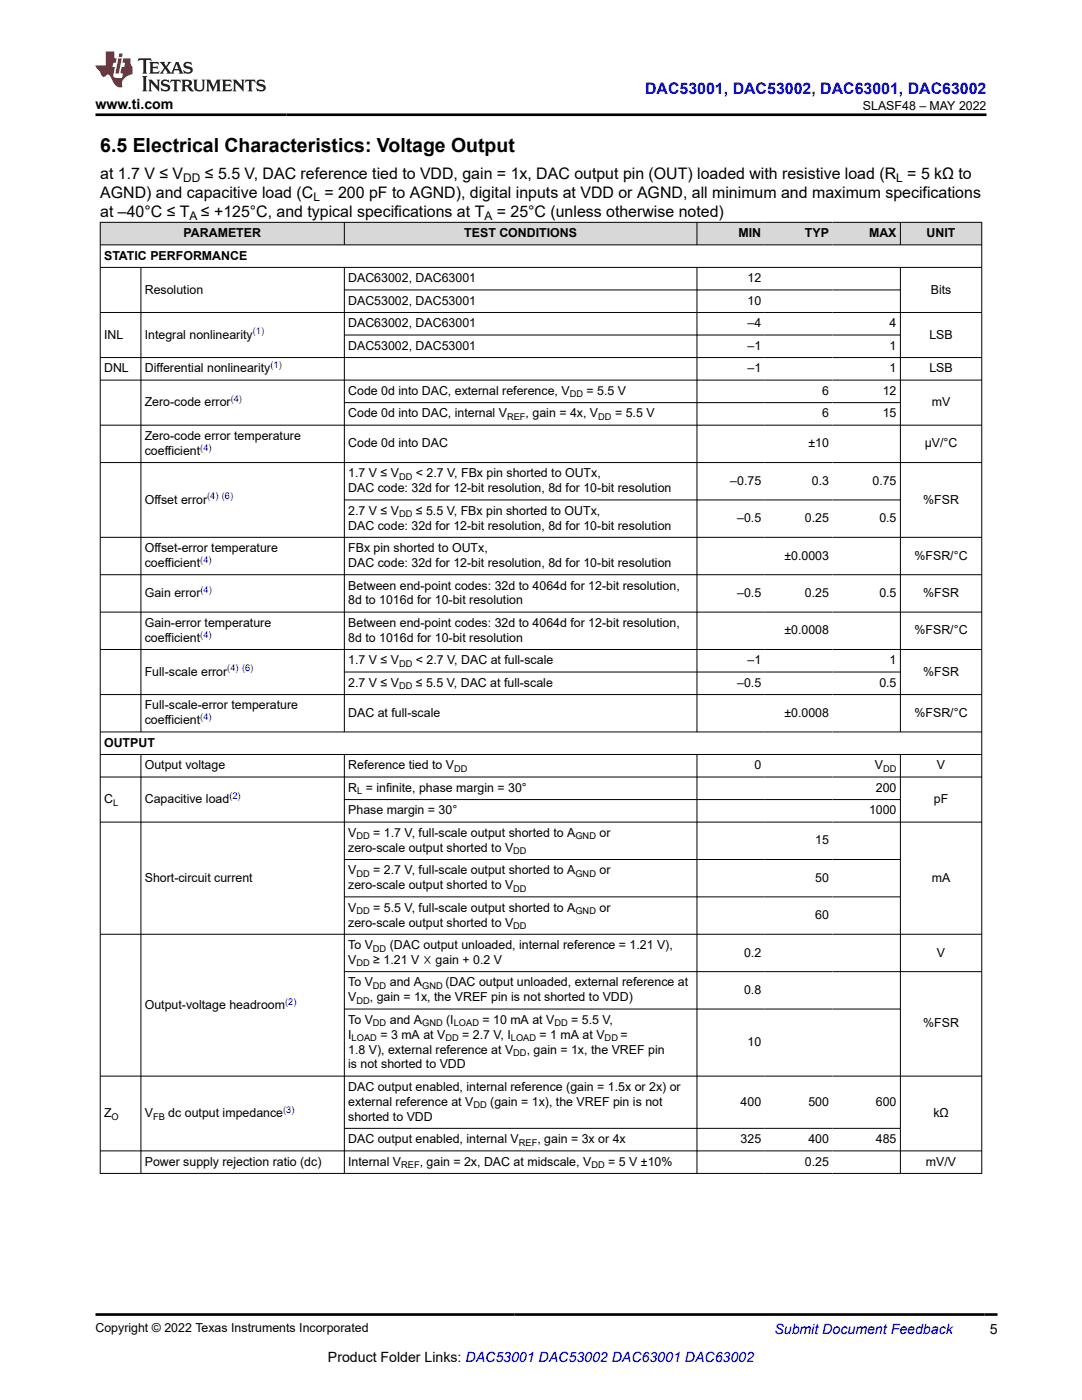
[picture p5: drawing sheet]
<svg xmlns="http://www.w3.org/2000/svg" width="216mm" height="279mm" viewBox="0 0 216 279" stroke-linecap="round" stroke-linejoin="round" font-family="sans-serif">
<defs><g id="words">
<text font-size="3.9" x="20" y="30.3">6.5 Electrical Characteristics: Voltage Output</text>
<text font-size="3.2" fill="#00f" x="128.7" y="18.7">DAC53001, DAC53002, DAC63001, DAC63002</text>
<g font-size="3.2">
<text x="20" y="35.7">at 1.7 V ≤ V</text>
<text x="40.9" y="35.7">≤ 5.5 V, DAC reference tied to VDD, gain = 1x, DAC output pin (OUT) loaded with resistive load (R = 5 kΩ to</text>
<text x="20" y="39.5">AGND) and capacitive load (C = 200 pF to AGND), digital inputs at VDD or AGND, all minimum and maximum specifications</text>
<text x="20" y="43.3">at –40°C ≤ T</text>
<text x="40.1" y="43.3">≤ +125°C, and typical specifications at T</text>
<text x="99.1" y="43.3">= 25°C (unless otherwise noted)</text>
</g>
<g font-size="2.8">
<text x="19" y="21.8">www.ti.com</text>
<text x="197.5" y="266.1">5</text>
<text x="65.4" y="271.7">Product Folder Links: DAC53001 DAC53002 DAC63001 DAC63002</text>
</g>
<text font-size="2.8" fill="#00f" x="154.5" y="266.2">Submit Document Feedback</text>
<g font-size="2.5">
<text x="172.2" y="21.9">SLASF48 – MAY 2022</text>
<text x="36.6" y="47.3">PARAMETER</text>
<text x="92.6" y="47.3">TEST CONDITIONS</text>
<text x="147.4" y="47.3">MIN</text>
<text x="160.6" y="47.3">TYP</text>
<text x="173.4" y="47.3">MAX</text>
<text x="184.9" y="47.3">UNIT</text>
<text x="20.8" y="51.8">STATIC PERFORMANCE</text>
<text x="28.9" y="58.6">Resolution</text>
<text x="69.5" y="56.3">DAC63002, DAC63001</text>
<text x="149.1" y="56.3">12</text>
<text x="185.7" y="58.6">Bits</text>
<text x="69.5" y="60.8">DAC53002, DAC53001</text>
<text x="69.5" y="65.3">DAC63002, DAC63001</text>
<text x="149.1" y="60.8">10</text>
<text x="149.1" y="65.3">–4</text>
<text x="177.5" y="65.3">4</text>
<text x="20.8" y="67.6">INL</text>
<text x="28.9" y="67.6">Integral nonlinearity</text>
<text x="69.5" y="69.8">DAC53002, DAC53001</text>
<text x="149.1" y="69.8">–1</text>
<text x="177.5" y="69.8">1</text>
<text x="185.4" y="67.6">LSB</text>
<text x="20.8" y="74.3">DNL</text>
<text x="28.9" y="74.3">Differential nonlinearity</text>
<text x="149.1" y="74.3">–1</text>
<text x="177.5" y="74.3">1</text>
<text x="185.4" y="74.3">LSB</text>
<text x="28.9" y="81.1">Zero-code error</text>
<text x="69.5" y="78.8">Code 0d into DAC, external reference, V</text>
<text x="69.5" y="83.3">Code 0d into DAC, internal V</text>
<text x="104.9" y="83.3">, gain = 4x, V</text>
<text x="117" y="78.8">= 5.5 V</text>
<text x="122.7" y="83.3">= 5.5 V</text>
<text x="164.1" y="78.8">6</text>
<text x="164.1" y="83.3">6</text>
<text x="176.1" y="78.8">12</text>
<text x="176.1" y="83.3">15</text>
<text x="185.9" y="81.1">mV</text>
<text x="28.9" y="87.8">Zero-code error temperature</text>
<text x="69.5" y="89.3">Code 0d into DAC</text>
<text x="161.3" y="89.3">±10</text>
<text x="184.5" y="89.3">µV/°C</text>
<text x="28.9" y="90.8">coefficient</text>
<text x="69.5" y="95.3">1.7 V ≤ V</text>
<text x="83" y="95.3">&lt; 2.7 V, FBx pin shorted to OUTx,</text>
<text x="28.9" y="100.5">Offset error</text>
<text x="69.5" y="98.2">DAC code: 32d for 12-bit resolution, 8d for 10-bit resolution</text>
<text x="145.7" y="96.8">–0.75</text>
<text x="162" y="96.8">0.3</text>
<text x="174.1" y="96.8">0.75</text>
<text x="184.2" y="100.5">%FSR</text>
<text x="69.5" y="102.7">2.7 V ≤ V</text>
<text x="69.5" y="105.7">DAC code: 32d for 12-bit resolution, 8d for 10-bit resolution</text>
<text x="83" y="102.7">≤ 5.5 V, FBx pin shorted to OUTx,</text>
<text x="147.1" y="104.2">–0.5</text>
<text x="160.6" y="104.2">0.25</text>
<text x="175.5" y="104.2">0.5</text>
<text x="28.9" y="110.2">Offset-error temperature</text>
<text x="28.9" y="113.2">coefficient</text>
<text x="69.5" y="110.2">FBx pin shorted to OUTx,</text>
<text x="69.5" y="113.2">DAC code: 32d for 12-bit resolution, 8d for 10-bit resolution</text>
<text x="156.5" y="111.7">±0.0003</text>
<text x="182.5" y="111.7">%FSR/°C</text>
<text x="28.9" y="119.1">Gain error</text>
<text x="69.5" y="117.7">Between end-point codes: 32d to 4064d for 12-bit resolution,</text>
<text x="147.1" y="119.1">–0.5</text>
<text x="160.6" y="119.1">0.25</text>
<text x="175.5" y="119.1">0.5</text>
<text x="184.2" y="119.1">%FSR</text>
<text x="28.9" y="125.1">Gain-error temperature</text>
<text x="69.5" y="120.6">8d to 1016d for 10-bit resolution</text>
<text x="69.5" y="125.1">Between end-point codes: 32d to 4064d for 12-bit resolution,</text>
<text x="28.9" y="128.1">coefficient</text>
<text x="69.5" y="128.1">8d to 1016d for 10-bit resolution</text>
<text x="156.5" y="126.6">±0.0008</text>
<text x="182.5" y="126.6">%FSR/°C</text>
<text x="28.9" y="134.8">Full-scale error</text>
<text x="69.5" y="132.6">1.7 V ≤ V</text>
<text x="69.5" y="137.1">2.7 V ≤ V</text>
<text x="83" y="132.6">&lt; 2.7 V, DAC at full-scale</text>
<text x="83" y="137.1">≤ 5.5 V, DAC at full-scale</text>
<text x="147.1" y="137.1">–0.5</text>
<text x="149.1" y="132.6">–1</text>
<text x="175.5" y="137.1">0.5</text>
<text x="177.5" y="132.6">1</text>
<text x="184.2" y="134.8">%FSR</text>
<text x="28.9" y="141.6">Full-scale-error temperature</text>
<text x="69.5" y="143.1">DAC at full-scale</text>
<text x="156.5" y="143.1">±0.0008</text>
<text x="182.5" y="143.1">%FSR/°C</text>
<text x="20.8" y="149">OUTPUT</text>
<text x="28.9" y="144.5">coefficient</text>
<text x="28.9" y="153.5">Output voltage</text>
<text x="69.5" y="153.5">Reference tied to V</text>
<text x="150.5" y="153.5">0</text>
<text x="174.6" y="153.5">V</text>
<text x="187" y="153.5">V</text>
<text x="20.8" y="160.3">C</text>
<text x="28.9" y="160.3">Capacitive load</text>
<text x="69.5" y="158">R = infinite, phase margin = 30°</text>
<text x="174.8" y="158">200</text>
<text x="186.3" y="160.3">pF</text>
<text x="69.5" y="162.5">Phase margin = 30°</text>
<text x="69.5" y="167">V</text>
<text x="74.5" y="167">= 1.7 V, full-scale output shorted to A</text>
<text x="119.6" y="167">or</text>
<text x="173.4" y="162.5">1000</text>
<text x="69.5" y="170">zero-scale output shorted to V</text>
<text x="162.7" y="168.5">15</text>
<text x="28.9" y="176">Short-circuit current</text>
<text x="69.5" y="177.5">zero-scale output shorted to V</text>
<text x="69.5" y="174.5">V</text>
<text x="74.5" y="174.5">= 2.7 V, full-scale output shorted to A</text>
<text x="119.6" y="174.5">or</text>
<text x="162.7" y="176">50</text>
<text x="185.9" y="176">mA</text>
<text x="69.5" y="184.9">zero-scale output shorted to V</text>
<text x="69.5" y="182">V</text>
<text x="74.5" y="182">= 5.5 V, full-scale output shorted to A</text>
<text x="119.6" y="182">or</text>
<text x="162.7" y="183.4">60</text>
<text x="69.5" y="189.4">To V</text>
<text x="77.8" y="189.4">(DAC output unloaded, internal reference = 1.21 V),</text>
<text x="148.5" y="190.9">0.2</text>
<text x="187" y="190.9">V</text>
<text x="69.5" y="192.4">V</text>
<text x="69.5" y="196.9">To V</text>
<text x="74.5" y="192.4">≥ 1.21 V ☓ gain + 0.2 V</text>
<text x="77.8" y="196.9">and A</text>
<text x="88.9" y="196.9">(DAC output unloaded, external reference at</text>
<text x="28.9" y="201.3">Output-voltage headroom</text>
<text x="69.5" y="199.8">V</text>
<text x="73.8" y="199.8">, gain = 1x, the VREF pin is not shorted to VDD)</text>
<text x="148.5" y="198.4">0.8</text>
<text x="69.5" y="204.3">To V</text>
<text x="69.5" y="207.3">I</text>
<text x="75.9" y="207.3">= 3 mA at V</text>
<text x="77.8" y="204.3">and A</text>
<text x="89" y="204.3">(I</text>
<text x="92.2" y="207.3">= 2.7 V, I</text>
<text x="96.3" y="204.3">= 10 mA at V</text>
<text x="107.7" y="207.3">= 1 mA at V</text>
<text x="114" y="204.3">= 5.5 V,</text>
<text x="123.8" y="207.3">=</text>
<text x="149.1" y="208.8">10</text>
<text x="184.2" y="205">%FSR</text>
<text x="69.5" y="210.3">1.8 V), external reference at V</text>
<text x="69.5" y="213.2">is not shorted to VDD</text>
<text x="105.1" y="210.3">, gain = 1x, the VREF pin</text>
<text x="69.5" y="217.7">DAC output enabled, internal reference (gain = 1.5x or 2x) or</text>
<text x="69.5" y="220.7">external reference at V</text>
<text x="97.8" y="220.7">(gain = 1x), the VREF pin is not</text>
<text x="147.8" y="220.7">400</text>
<text x="161.3" y="220.7">500</text>
<text x="174.8" y="220.7">600</text>
<text x="20.8" y="222.9">Z</text>
<text x="28.9" y="222.9">V</text>
<text x="33.6" y="222.9">dc output impedance</text>
<text x="69.5" y="223.6">shorted to VDD</text>
<text x="186.2" y="222.9">kΩ</text>
<text x="28.9" y="232.6">Power supply rejection ratio (dc)</text>
<text x="69.5" y="228.1">DAC output enabled, internal V</text>
<text x="69.5" y="232.6">Internal V</text>
<text x="83.8" y="232.6">, gain = 2x, DAC at midscale, V</text>
<text x="107.2" y="228.1">, gain = 3x or 4x</text>
<text x="121.4" y="232.6">= 5 V ±10%</text>
<text x="147.8" y="228.1">325</text>
<text x="160.6" y="232.6">0.25</text>
<text x="161.3" y="228.1">400</text>
<text x="174.8" y="228.1">485</text>
<text x="184.8" y="232.6">mV/V</text>
<text x="19" y="265.9">Copyright © 2022 Texas Instruments Incorporated</text>
</g>
<g font-size="2.4">
<text x="36.6" y="36.3">DD</text>
<text x="62.5" y="40.1">L</text>
<text x="178.8" y="36.3">L</text>
<text x="37.8" y="44">A</text>
<text x="96.7" y="44">A</text>
</g>
<g font-size="1.9" fill="#00f">
<text x="50.4" y="66.7">(1)</text>
<text x="54" y="73.5">(1)</text>
<text x="46" y="80.2">(4)</text>
<text x="40" y="90">(4)</text>
<text x="41.3" y="99.7">(4) (6)</text>
<text x="40" y="112.3">(4)</text>
<text x="40" y="118.3">(4)</text>
<text x="40" y="127.3">(4)</text>
<text x="45.4" y="134">(4) (6)</text>
<text x="40" y="143.7">(4)</text>
<text x="45.8" y="159.5">(2)</text>
<text x="56.9" y="200.5">(2)</text>
<text x="56.5" y="222.1">(3)</text>
</g>
<g font-size="1.9">
<text x="101.2" y="83.8">REF</text>
<text x="113.7" y="79.3">DD</text>
<text x="119.4" y="83.8">DD</text>
<text x="79.6" y="95.8">DD</text>
<text x="79.6" y="103.2">DD</text>
<text x="79.6" y="133.1">DD</text>
<text x="79.6" y="137.6">DD</text>
<text x="90.6" y="154">DD</text>
<text x="176.2" y="154">DD</text>
<text x="22.6" y="160.8">L</text>
<text x="71.3" y="158.5">L</text>
<text x="71.1" y="167.5">DD</text>
<text x="114.8" y="167.5">GND</text>
<text x="102.4" y="170.5">DD</text>
<text x="71.1" y="175">DD</text>
<text x="102.4" y="177.9">DD</text>
<text x="114.8" y="175">GND</text>
<text x="71.1" y="182.4">DD</text>
<text x="102.4" y="185.4">DD</text>
<text x="114.8" y="182.4">GND</text>
<text x="74.4" y="189.9">DD</text>
<text x="71.1" y="192.9">DD</text>
<text x="74.4" y="197.4">DD</text>
<text x="84.2" y="197.4">GND</text>
<text x="71.1" y="200.3">DD</text>
<text x="70.2" y="207.8">LOAD</text>
<text x="74.4" y="204.8">DD</text>
<text x="84.2" y="204.8">GND</text>
<text x="88.9" y="207.8">DD</text>
<text x="90.5" y="204.8">LOAD</text>
<text x="102" y="207.8">LOAD</text>
<text x="110.6" y="204.8">DD</text>
<text x="120.7" y="207.8">DD</text>
<text x="102.4" y="210.8">DD</text>
<text x="94.5" y="221.2">DD</text>
<text x="22.3" y="223.4">O</text>
<text x="30.5" y="223.4">FB</text>
<text x="80" y="233.1">REF</text>
<text x="103.5" y="228.6">REF</text>
<text x="118" y="233.1">DD</text>
</g>
</g></defs>
<g fill="#d8d8d8">
<path d="M20 44.4h175.9v4.5h-175.9z" fill-rule="evenodd"/>
<path d="M20.1 44.4h48.5v4.4h-48.5z" fill-rule="evenodd"/>
<path d="M68.8 44.4h70.2v4.4h-70.2z" fill-rule="evenodd"/>
<path d="M139.1 44.4h13.5v4.4h-13.5z" fill-rule="evenodd"/>
<path d="M152.6 44.4h13.5v4.4h-13.5z" fill-rule="evenodd"/>
<path d="M166.1 44.4h13.5v4.4h-13.5z" fill-rule="evenodd"/>
<path d="M179.7 44.4h16.1v4.4h-16.1z" fill-rule="evenodd"/>
</g>
<g fill="none" stroke="#000" stroke-width=".2">
<path d="M19.9 44.4h176.1M19.9 48.9h176.1M19.9 53.4h176.1M20 44.3v189.9M28.1 53.4v92.7M68.7 44.3v4.6M68.7 53.4v92.7M68.7 57.9h111M139.1 44.3v4.6M139.1 53.4v92.7M179.7 44.3v4.6M179.7 53.4v92.7"/>
<path d="M195.9 44.3v189.9M19.9 62.4h176.1M19.9 71.4h176.1M19.9 75.9h176.1M68.7 66.9h111M19.9 84.9h176.1M19.9 92.3h176.1M68.7 80.4h111M68.7 99.8h111M19.9 107.2h176.1M19.9 114.7h176.1M19.9 122.2h176.1"/>
<path d="M19.9 129.6h176.1M19.9 138.6h176.1M68.7 134.1h111M19.9 146.1h176.1M19.9 150.6h176.1M19.9 155.1h176.1M28.1 150.6v83.6M68.7 150.6v83.6M68.7 159.6h111M139.1 150.6v83.6M179.7 150.6v83.6M19.9 164.1h176.1"/>
<path d="M68.7 171.5h111M68.7 179h111M19.9 186.5h176.1M68.7 193.9h127.3M68.7 201.4h111M196 214.8h-176.1M19.9 229.7h176.1M19.9 234.2h176.1M68.7 225.2h111"/>
</g>
<path d="M27.7 11.6l-.2 .6 .5-.2h.6v.1v2.2l-.2 .4h1l-.2-.4v-2.2v-.1h.5l.5 .2-.1-.6zM29.8 12.4l.2 .3v1.6l-.2 .4h1.9l.1-.6a1.08 1.08 0 0 1-1.3 .2v-.7h.6l.4 .2v-.7l-.4 .2h-.6v-.5l.2-.2a1 1 0 0 1 1 .3l-.1-.5zM31.8 12.4l1 1.1-1 1.2h.9l-.2-.2 .4-.8 .5 .8-.2 .2h1.6l-.2-.2 .1-.5h1l.1 .5-.1 .2h.9l-.2-.4-.8-1.9h-.5l-1 2.1-.8-1.1 .9-1h-.8l.2 .2-.5 .6-.3-.6 .1-.2zM35.2 12.8l.4 1h-.8zM36.8 12.5a.65 .65 0 0 0-.2 .7 .65 .65 0 0 0 .6 .5l.7 .1 .1 .3a.79 .79 0 0 1-.7 .4 .79 .79 0 0 1-.7-.5l.1 .7 .2-.1a.93 .93 0 0 0 1.1 0 .93 .93 0 0 0 .4-.9 1.46 1.46 0 0 0-1.2-.6l-.1-.3a1.09 1.09 0 0 1 1.2 .2l-.2-.6-.1 .1-.6-.2zM28.4 15.2l.2 .4v2.2l-.2 .4h1l-.2-.4v-2.2l.2-.4zM29.6 15.9l.2 .4v1.5l-.2 .4h.8l-.3-.4v-1.3l1.7 1.8v-2l.2-.4h-.8l.2 .2 .1 1.1-1.2-1.3zM32.3 16a.65 .65 0 0 0-.2 .8 .65 .65 0 0 0 .7 .4l.6 .2 .1 .2a.79 .79 0 0 1-.7 .4 .79 .79 0 0 1-.7-.5l.1 .7 .2-.1a.93 .93 0 0 0 1.1 .1 .93 .93 0 0 0 .4-1 1.46 1.46 0 0 0-1.2-.5l-.1-.4a1.09 1.09 0 0 1 1.2 .2l-.2-.6-.1 .1-.6-.1zM34.1 15.9l-.1 .6a.63 .63 0 0 1 .7-.3l.1 1.6-.3 .4h1l-.2-.4v-1.6a.66 .66 0 0 1 .8 .3l-.1-.6zM36.2 15.9l.2 .4v1.5l-.2 .4h.9l-.2-.2v-.7h.5l.1 .2a.79 .79 0 0 0 1.2 .6l-1-.9a.61 .61 0 0 0 .6-.6 .61 .61 0 0 0-.5-.7zM36.9 16.2h.2a.47 .47 0 0 1 .5 .1 .47 .47 0 0 1 .1 .5l-.2 .1-.6 .1zM38.5 15.9l.2 .2a2.27 2.27 0 0 0 .4 2 1.04 1.04 0 0 0 1.7-.7v-1.3l.2-.2h-.8l.2 .4v1.1a.6 .6 0 0 1-.6 .6 .6 .6 0 0 1-.6-.6v-1.1l.3-.4zM41.1 15.9l.2 .4v1.5l-.2 .4h.7l-.2-.4v-1.4l.9 1.9 .8-1.9v1.4l-.2 .4h1l-.3-.4v-1.5l.3-.4h-.8l-.7 1.5-.7-1.5zM44.3 15.9l.2 .4v1.5l-.2 .4h1.9l.1-.6a1.09 1.09 0 0 1-1.3 .2v-.7h.6l.4 .2v-.6l-.4 .2h-.6v-.6l.2-.1a1.01 1.01 0 0 1 1 .3l-.1-.6zM46.4 15.9l.3 .4v1.5l-.3 .4h.8l-.2-.4v-1.3l1.6 1.8v-2l.2-.4h-.7l.2 .2v1.1l-1.2-1.3zM49 15.9l-.1 .6a.63 .63 0 0 1 .8-.3v1.6l-.3 .4h1l-.2-.4v-1.6a.66 .66 0 0 1 .8 .3l-.1-.6zM51.4 16a.65 .65 0 0 0-.2 .8 .65 .65 0 0 0 .6 .4l.6 .2 .2 .2a.79 .79 0 0 1-.8 .4 .79 .79 0 0 1-.6-.5l.1 .7 .2-.1a.93 .93 0 0 0 1 .1 .93 .93 0 0 0 .5-1 1.46 1.46 0 0 0-1.3-.5l-.1-.4a1.09 1.09 0 0 1 1.3 .2l-.2-.6-.2 .1-.5-.1z" fill="#231f20"/>
<path d="M21.1 10.3v2.7h-2.1l.1 .4 .9 1a.95 .95 0 0 0 .9 .9 .59 .59 0 0 1 .6-.4 .59 .59 0 0 1 .5 .3l.4 .8a1.59 1.59 0 0 0 2.1 1.4 1.61 1.61 0 0 1 1-2.3l1-.3-.1-1.5a1.59 1.59 0 0 1-.4-1.7h-1.4l-.2 .9h.5l-.1 .9h-.5l-.2 .9v.3l.4 .1-.2 .9h-.6a.73 .73 0 0 1-1.1-.7l.3-1.5h-.5l.2-.9h.5l.2-.9h-.5v-1.3zM23.6 11.6l-.6 3.1h.7l.6-3.1zM23.8 10.7l-.1 .6h.7l.1-.6z" fill="#ed1c24"/>
<path d="M19 22.9h177.8M19.1 262.3h179.9" fill="none" stroke="#000" stroke-width=".53"/>
<use href="#words"/>
</svg>
